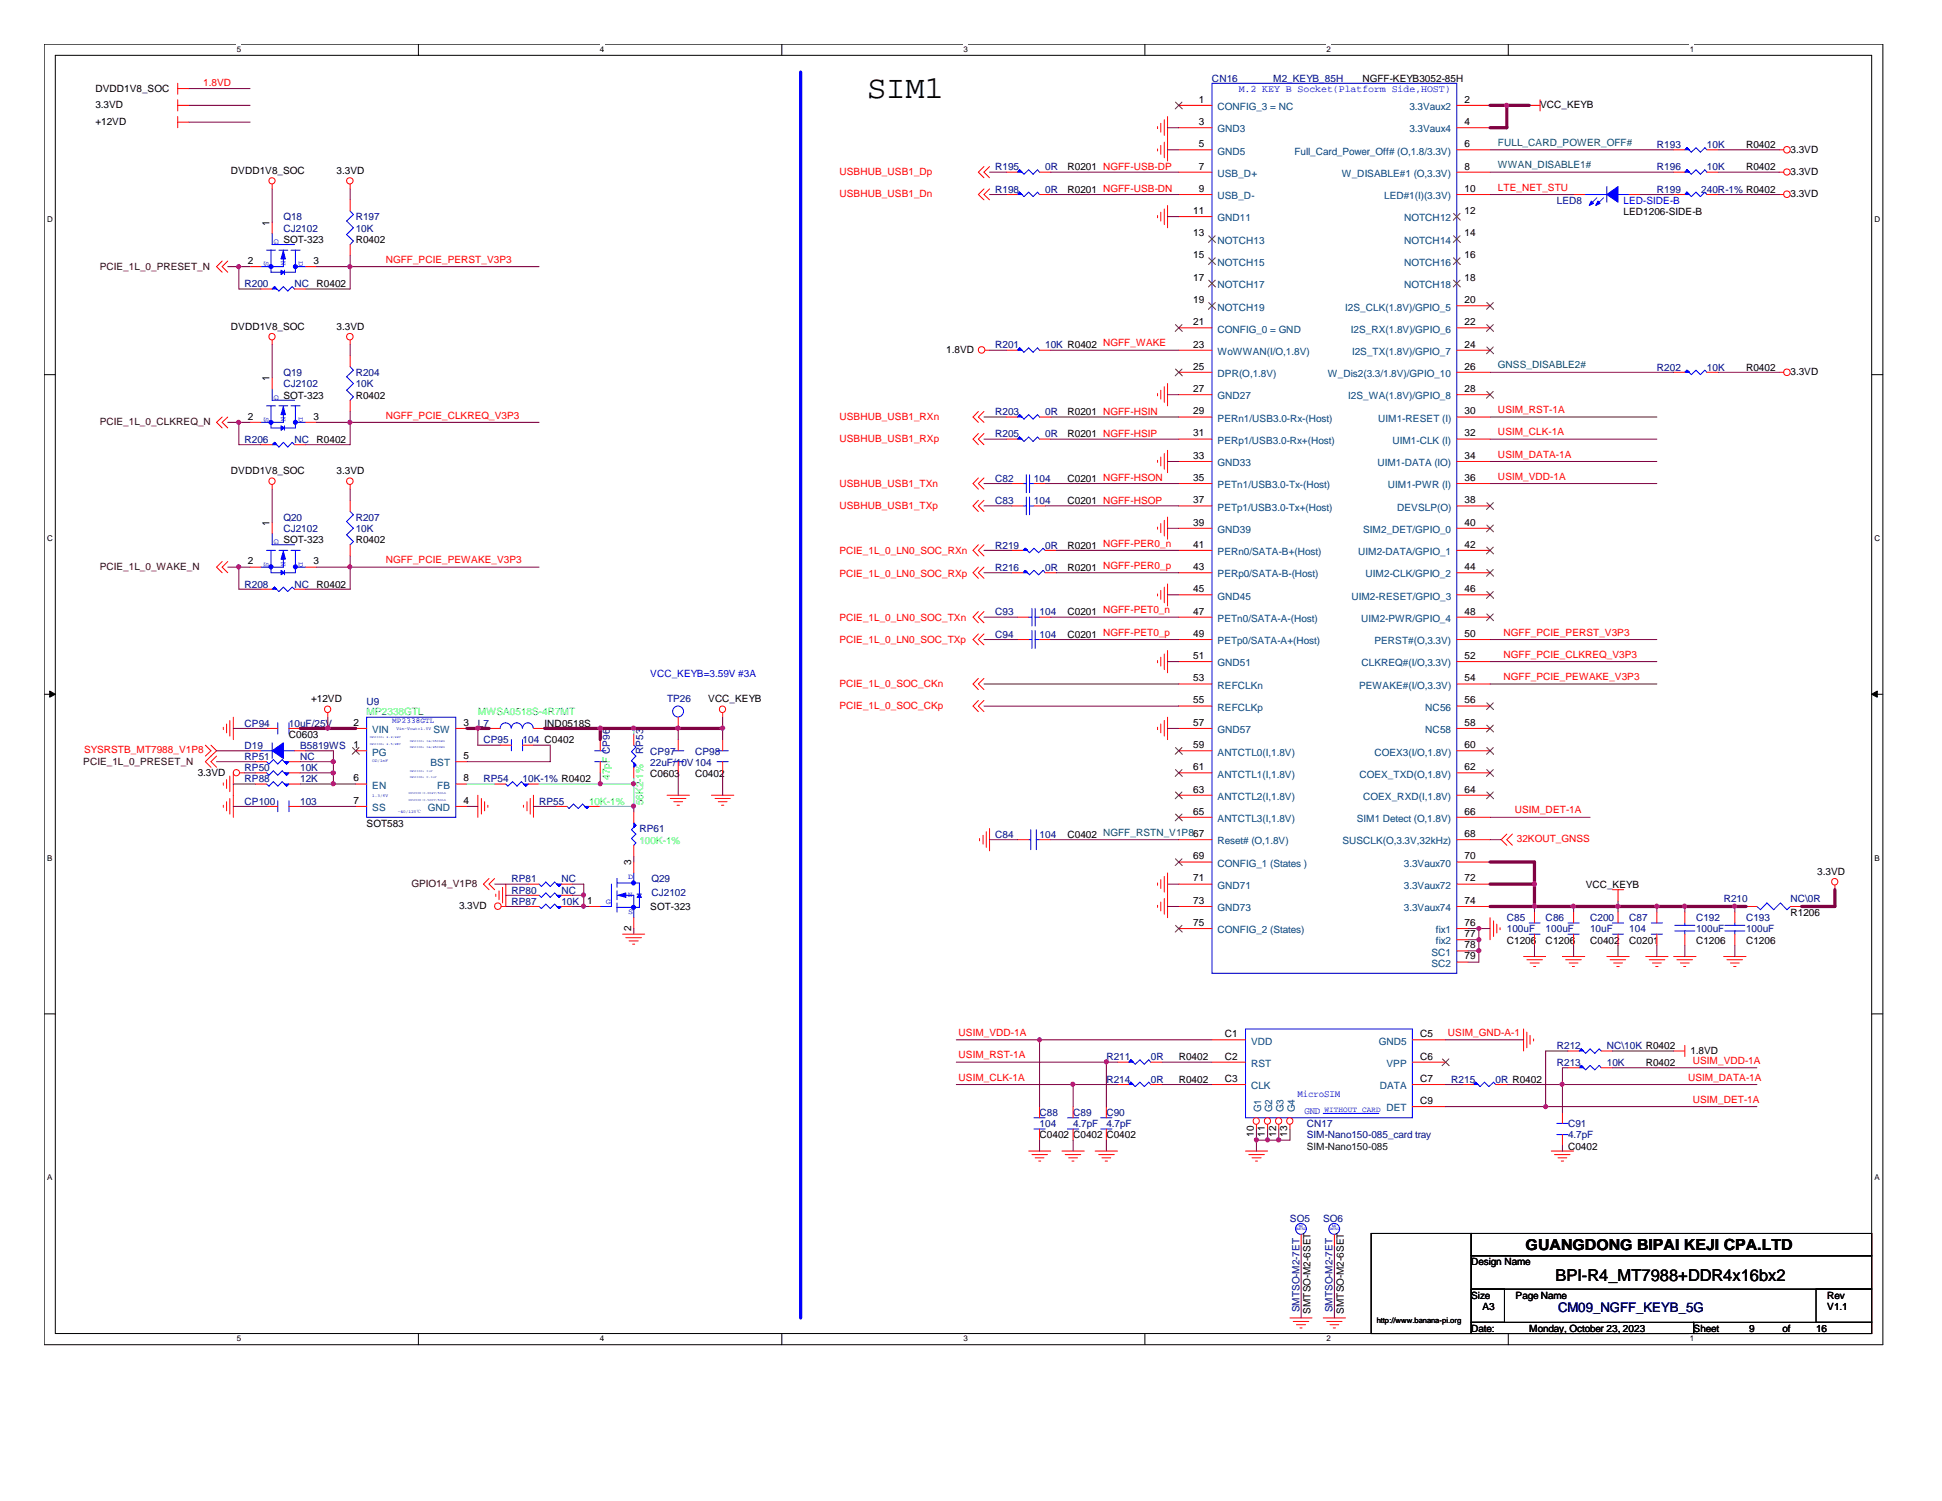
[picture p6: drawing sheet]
<svg xmlns="http://www.w3.org/2000/svg" width="279mm" height="216mm" viewBox="0 0 279 216" stroke-linecap="round" stroke-linejoin="round" font-family="sans-serif">
<defs><g id="words">
<text font-size="4.6" x="124.8" y="14.1">SIM1</text>
<text font-size="2.4" x="223.8" y="184.3">BPI-R4_MT7988+DDR4x16bx2</text>
<text font-size="2.2" x="219.5" y="179.8">GUANGDONG BIPAI KEJI CPA.LTD</text>
<text font-size="1.9" fill="#000080" x="224.2" y="188.7">CM09_NGFF_KEYB_5G</text>
<g font-size="1.4" fill="#000080">
<text x="174.4" y="11.7">CN16</text>
<text x="183.2" y="11.7">M2_KEYB_85H</text>
<text x="238.4" y="21.3">R193</text>
<text x="245.6" y="21.3">10K</text>
<text x="143.2" y="27.7">R198</text>
<text x="143.2" y="24.5">R195</text>
<text x="150.4" y="27.7">0R</text>
<text x="150.4" y="24.5">0R</text>
<text x="224" y="29.3">LED8</text>
<text x="238.4" y="27.7">R199</text>
<text x="238.4" y="24.5">R196</text>
<text x="244.8" y="27.7">240R-1% R0402</text>
<text x="245.6" y="24.5">10K</text>
<text x="40.8" y="31.7">Q18</text>
<text x="40.8" y="33.3">CJ2102</text>
<text x="51.2" y="31.7">R197</text>
<text x="51.2" y="33.3">10K</text>
<text x="35.2" y="41.3">R200</text>
<text x="42.4" y="41.3">NC</text>
<text x="143.2" y="50.1">R201</text>
<text x="150.4" y="50.1">10K R0402 NGFF_WAKE</text>
<text x="238.4" y="53.3">R202</text>
<text x="245.6" y="53.3">10K</text>
<text x="40.8" y="54.1">Q19</text>
<text x="40.8" y="55.7">CJ2102</text>
<text x="51.2" y="54.1">R204</text>
<text x="51.2" y="55.7">10K</text>
<text x="143.2" y="59.7">R203</text>
<text x="150.4" y="59.7">0R</text>
<text x="35.2" y="63.7">R206</text>
<text x="42.4" y="63.7">NC</text>
<text x="143.2" y="62.9">R205</text>
<text x="150.4" y="62.9">0R</text>
<text x="143.2" y="69.3">C82</text>
<text x="148.8" y="69.3">104</text>
<text x="40.8" y="74.9">Q20</text>
<text x="40.8" y="76.5">CJ2102</text>
<text x="51.2" y="74.9">R207</text>
<text x="51.2" y="76.5">10K</text>
<text x="143.2" y="72.5">C83</text>
<text x="148.8" y="72.5">104</text>
<text x="143.2" y="82.1">R216</text>
<text x="143.2" y="78.9">R219</text>
<text x="150.4" y="82.1">0R</text>
<text x="150.4" y="78.9">0R</text>
<text x="35.2" y="84.5">R208</text>
<text x="42.4" y="84.5">NC</text>
<text x="143.2" y="88.5">C93</text>
<text x="149.6" y="88.5">104</text>
<text x="143.2" y="91.7">C94</text>
<text x="149.6" y="91.7">104</text>
<text x="52.7" y="101.3">U9</text>
<text x="96" y="101">TP26</text>
<text x="35.2" y="104.5">CP94</text>
<text x="35.2" y="107.7">D19</text>
<text x="41.6" y="104.5">10uF/25V</text>
<text x="43.2" y="107.7">B5819WS</text>
<text x="68.7" y="104.5">L7</text>
<text x="69.6" y="106.9">CP95</text>
<text x="75.2" y="106.9">104 C0402</text>
<text x="35.2" y="110.9">RP50</text>
<text x="35.2" y="109.3">RP51</text>
<text x="35.2" y="112.5">RP88</text>
<text x="43.2" y="110.9">10K</text>
<text x="43.2" y="109.3">NC</text>
<text x="43.2" y="112.5">12K</text>
<text x="69.6" y="112.5">RP54</text>
<text x="75.2" y="112.5">10K-1% R0402</text>
<text x="92.5" y="108.5" transform="rotate(-90 92.5 108.5)">RP53</text>
<text x="93.6" y="108.5">CP97</text>
<text x="93.6" y="110.1">22uF/10V104</text>
<text x="100" y="108.5">CP98</text>
<text x="35.2" y="115.7">CP100</text>
<text x="43.2" y="115.7">103</text>
<text x="77.6" y="115.7">RP55</text>
<text x="92" y="119.7">RP61</text>
<text x="143.2" y="120.5">C84</text>
<text x="149.6" y="120.5">104</text>
<text x="73.6" y="128.5">RP80</text>
<text x="73.6" y="130.1">RP87</text>
<text x="73.6" y="126.9">RP81</text>
<text x="80.8" y="128.5">NC</text>
<text x="80.8" y="130.1">10K</text>
<text x="80.8" y="126.9">NC</text>
<text x="93.7" y="126.9">Q29</text>
<text x="93.7" y="128.9">CJ2102</text>
<text x="248" y="129.8">R210</text>
<text x="257.6" y="129.8">NC\0R</text>
<text x="216.8" y="132.5">C85</text>
<text x="216.8" y="134.1">100uF</text>
<text x="222.4" y="132.5">C86</text>
<text x="222.4" y="134.1">100uF</text>
<text x="228.8" y="132.5">C200</text>
<text x="228.8" y="134.1">10uF</text>
<text x="234.4" y="132.5">C87</text>
<text x="234.4" y="134.1">104</text>
<text x="244" y="132.5">C192</text>
<text x="244" y="134.1">100uF</text>
<text x="251.2" y="132.5">C193</text>
<text x="251.2" y="134.1">100uF</text>
<text x="159.2" y="152.5">R211</text>
<text x="159.2" y="155.7">R214</text>
<text x="165.6" y="152.5">0R</text>
<text x="165.6" y="155.7">0R</text>
<text x="208.8" y="155.7">R215</text>
<text x="215.2" y="155.7">0R R0402</text>
<text x="224" y="150.9">R212</text>
<text x="224" y="153.3">R213</text>
<text x="231.2" y="150.9">NC\10K R0402</text>
<text x="231.2" y="153.3">10K</text>
<text x="149.6" y="160.5">C88</text>
<text x="154.4" y="160.5">C89</text>
<text x="159.2" y="160.5">C90</text>
<text x="149.6" y="162.1">104</text>
<text x="154.4" y="162.1">4.7pF</text>
<text x="159.2" y="162.1">4.7pF</text>
<text x="188" y="162.1">CN17</text>
<text x="188" y="163.7">SIM-Nano150-085_card tray</text>
<text x="225.6" y="162.1">C91</text>
<text x="225.6" y="163.7">4.7pF</text>
<text x="185.6" y="175.7">SO5</text>
<text x="190.4" y="175.7">SO6</text>
<text x="186.9" y="188.8" transform="rotate(-90 186.9 188.8)">SMTSO-M2-7ET</text>
<text x="191.7" y="188.8" transform="rotate(-90 191.7 188.8)">SMTSO-M2-7ET</text>
</g>
<g font-size="1.4">
<text x="196" y="11.7">NGFF-KEYB3052-85H</text>
<text x="13.7" y="13.2">DVDD1V8_SOC</text>
<text x="13.7" y="15.5">3.3VD</text>
<text x="13.7" y="17.9">+12VD</text>
<text x="172.5" y="14.8">1</text>
<text x="172.5" y="18">3</text>
<text x="210.7" y="14.8">2</text>
<text x="210.7" y="18">4</text>
<text x="221.6" y="15.5">VCC_KEYB</text>
<text x="172.5" y="21.2">5</text>
<text x="210.7" y="21.2">6</text>
<text x="251.2" y="21.3">R0402</text>
<text x="257.6" y="22">3.3VD</text>
<text x="33.2" y="25">DVDD1V8_SOC</text>
<text x="48.4" y="25">3.3VD</text>
<text x="153.6" y="27.7">R0201 NGFF-USB-DN</text>
<text x="153.6" y="24.5">R0201 NGFF-USB-DP</text>
<text x="172.5" y="24.4">7</text>
<text x="172.5" y="27.6">9</text>
<text x="210.7" y="24.4">8</text>
<text x="210.7" y="27.6">10</text>
<text x="251.2" y="24.5">R0402</text>
<text x="257.6" y="25.1">3.3VD</text>
<text x="257.6" y="28.4">3.3VD</text>
<text x="38.8" y="32.5" transform="rotate(-90 38.8 32.5)">1</text>
<text x="40.8" y="34.9">SOT-323</text>
<text x="51.2" y="34.9">R0402</text>
<text x="171.7" y="30.8">11</text>
<text x="171.7" y="34">13</text>
<text x="210.7" y="30.8">12</text>
<text x="210.7" y="34">14</text>
<text x="233.6" y="30.9">LED1206-SIDE-B</text>
<text x="35.6" y="38">2</text>
<text x="45.1" y="38">3</text>
<text x="45.6" y="41.3">R0402</text>
<text x="171.7" y="37.2">15</text>
<text x="171.7" y="40.4">17</text>
<text x="210.7" y="37.2">16</text>
<text x="210.7" y="40.4">18</text>
<text x="33.2" y="47.4">DVDD1V8_SOC</text>
<text x="48.4" y="47.4">3.3VD</text>
<text x="171.7" y="43.6">19</text>
<text x="171.7" y="46.8">21</text>
<text x="210.7" y="43.6">20</text>
<text x="210.7" y="46.8">22</text>
<text x="136.1" y="50.8">1.8VD</text>
<text x="171.7" y="50">23</text>
<text x="171.7" y="53.2">25</text>
<text x="210.7" y="53.2">26</text>
<text x="210.7" y="50">24</text>
<text x="251.2" y="53.3">R0402</text>
<text x="257.6" y="54">3.3VD</text>
<text x="38.8" y="54.9" transform="rotate(-90 38.8 54.9)">1</text>
<text x="40.8" y="57.3">SOT-323</text>
<text x="51.2" y="57.3">R0402</text>
<text x="153.6" y="59.7">R0201 NGFF-HSIN</text>
<text x="171.7" y="56.4">27</text>
<text x="171.7" y="59.6">29</text>
<text x="210.7" y="59.6">30</text>
<text x="210.7" y="56.4">28</text>
<text x="35.6" y="60.4">2</text>
<text x="45.1" y="60.4">3</text>
<text x="45.6" y="63.7">R0402</text>
<text x="153.6" y="62.9">R0201 NGFF-HSIP</text>
<text x="171.7" y="62.8">31</text>
<text x="171.7" y="66">33</text>
<text x="210.7" y="66">34</text>
<text x="210.7" y="62.8">32</text>
<text x="33.2" y="68.2">DVDD1V8_SOC</text>
<text x="48.4" y="68.2">3.3VD</text>
<text x="153.6" y="69.3">C0201 NGFF-HSON</text>
<text x="171.7" y="69.2">35</text>
<text x="210.7" y="69.2">36</text>
<text x="38.8" y="75.6" transform="rotate(-90 38.8 75.6)">1</text>
<text x="153.6" y="72.5">C0201 NGFF-HSOP</text>
<text x="171.7" y="72.4">37</text>
<text x="171.7" y="75.6">39</text>
<text x="210.7" y="72.4">38</text>
<text x="210.7" y="75.6">40</text>
<text x="35.6" y="81.2">2</text>
<text x="40.8" y="78.1">SOT-323</text>
<text x="45.1" y="81.2">3</text>
<text x="51.2" y="78.1">R0402</text>
<text x="153.6" y="82.1">R0201 NGFF-PER0_p</text>
<text x="153.6" y="78.9">R0201 NGFF-PER0_n</text>
<text x="171.7" y="78.8">41</text>
<text x="171.7" y="82">43</text>
<text x="210.7" y="78.8">42</text>
<text x="210.7" y="82">44</text>
<text x="45.6" y="84.5">R0402</text>
<text x="153.6" y="88.5">C0201 NGFF-PET0_n</text>
<text x="171.7" y="85.2">45</text>
<text x="171.7" y="88.4">47</text>
<text x="210.7" y="85.2">46</text>
<text x="210.7" y="88.4">48</text>
<text x="153.6" y="91.7">C0201 NGFF-PET0_p</text>
<text x="171.7" y="91.6">49</text>
<text x="171.7" y="94.8">51</text>
<text x="210.7" y="91.6">50</text>
<text x="210.7" y="94.8">52</text>
<text x="44.7" y="101">+12VD</text>
<text x="101.9" y="101">VCC_KEYB</text>
<text x="171.7" y="98">53</text>
<text x="171.7" y="101.2">55</text>
<text x="210.7" y="98">54</text>
<text x="210.7" y="101.2">56</text>
<text x="41.6" y="106.1">C0603</text>
<text x="50.8" y="107.6">1</text>
<text x="50.8" y="104.4">2</text>
<text x="66.7" y="104.4">3</text>
<text x="78.4" y="104.5">IND0518S</text>
<text x="171.7" y="104.4">57</text>
<text x="171.7" y="107.6">59</text>
<text x="210.7" y="107.6">60</text>
<text x="210.7" y="104.4">58</text>
<text x="28.4" y="111.5">3.3VD</text>
<text x="50.8" y="112.4">6</text>
<text x="66.7" y="109.2">5</text>
<text x="66.7" y="112.4">8</text>
<text x="93.6" y="111.7">C0603</text>
<text x="100" y="111.7">C0402</text>
<text x="171.7" y="110.8">61</text>
<text x="210.7" y="110.8">62</text>
<text x="50.8" y="115.6">7</text>
<text x="52.7" y="118.9">SOT583</text>
<text x="66.7" y="115.6">4</text>
<text x="171.7" y="114">63</text>
<text x="171.7" y="117.2">65</text>
<text x="210.7" y="114">64</text>
<text x="210.7" y="117.2">66</text>
<text x="90.8" y="124.5" transform="rotate(-90 90.8 124.5)">3</text>
<text x="153.6" y="120.5">C0402 NGFF_RSTN_V1P867</text>
<text x="171.7" y="123.6">69</text>
<text x="210.7" y="120.4">68</text>
<text x="210.7" y="123.6">70</text>
<text x="261.5" y="125.8">3.3VD</text>
<text x="66" y="130.8">3.3VD</text>
<text x="84.5" y="130">1</text>
<text x="93.6" y="130.9">SOT-323</text>
<text x="171.7" y="126.8">71</text>
<text x="171.7" y="130">73</text>
<text x="210.7" y="126.8">72</text>
<text x="210.7" y="130">74</text>
<text x="228.1" y="127.7">VCC_KEYB</text>
<text x="257.6" y="131.7">R1206</text>
<text x="90.8" y="133.9" transform="rotate(-90 90.8 133.9)">2</text>
<text x="171.7" y="133.2">75</text>
<text x="210.7" y="133.2">76</text>
<text x="210.7" y="134.8">77</text>
<text x="210.7" y="136.4">78</text>
<text x="216.8" y="135.7">C1206</text>
<text x="222.4" y="135.7">C1206</text>
<text x="228.8" y="135.7">C0402</text>
<text x="234.4" y="135.7">C0201</text>
<text x="244" y="135.7">C1206</text>
<text x="251.2" y="135.7">C1206</text>
<text x="210.7" y="138">79</text>
<text x="176.2" y="149.2">C1</text>
<text x="204.3" y="149.2">C5</text>
<text x="169.6" y="152.5">R0402</text>
<text x="169.6" y="155.7">R0402</text>
<text x="176.2" y="152.4">C2</text>
<text x="176.2" y="155.6">C3</text>
<text x="204.3" y="152.4">C6</text>
<text x="204.3" y="155.6">C7</text>
<text x="236.8" y="153.3">R0402</text>
<text x="243.2" y="151.6">1.8VD</text>
<text x="204.3" y="158.8">C9</text>
<text x="149.6" y="163.7">C0402 C0402 C0402</text>
<text x="180.4" y="163.5" transform="rotate(-90 180.4 163.5)">10</text>
<text x="182" y="163.5" transform="rotate(-90 182 163.5)">11</text>
<text x="183.6" y="163.5" transform="rotate(-90 183.6 163.5)">12</text>
<text x="185.2" y="163.5" transform="rotate(-90 185.2 163.5)">13</text>
<text x="225.6" y="165.4">C0402</text>
<text x="211.7" y="182">Design Name</text>
<text x="188.6" y="188.9" transform="rotate(-90 188.6 188.9)">SMTSO-M2-6SET</text>
<text x="193.3" y="188.9" transform="rotate(-90 193.3 188.9)">SMTSO-M2-6SET</text>
<text x="211.7" y="186.8">Size</text>
<text x="211.7" y="191.6">Date:</text>
<text x="213.3" y="188.4">A3</text>
<text x="218.1" y="186.8">Page Name</text>
<text x="220" y="191.6">Monday, October 23, 2023</text>
<text x="243.7" y="191.6">Sheet</text>
<text x="251.7" y="191.6">9</text>
<text x="256.5" y="191.6">of</text>
<text x="261.3" y="191.6">16</text>
<text x="262.9" y="186.8">Rev</text>
<text x="262.9" y="188.4">V1.1</text>
</g>
<g font-size="1.4" fill="#f00">
<text x="29.3" y="12.4">1.8VD</text>
<text x="120.8" y="28.4">USBHUB_USB1_Dn</text>
<text x="120.8" y="25.1">USBHUB_USB1_Dp</text>
<text x="215.5" y="27.4">LTE_NET_STU</text>
<text x="55.5" y="37.8">NGFF_PCIE_PERST_V3P3</text>
<text x="215.5" y="59.4">USIM_RST-1A</text>
<text x="55.5" y="60.2">NGFF_PCIE_CLKREQ_V3P3</text>
<text x="120.8" y="63.5">USBHUB_USB1_RXp</text>
<text x="120.8" y="60.4">USBHUB_USB1_RXn</text>
<text x="215.5" y="62.6">USIM_CLK-1A</text>
<text x="215.5" y="65.8">USIM_DATA-1A</text>
<text x="120.8" y="70">USBHUB_USB1_TXn</text>
<text x="215.5" y="69">USIM_VDD-1A</text>
<text x="120.8" y="73.2">USBHUB_USB1_TXp</text>
<text x="55.5" y="81">NGFF_PCIE_PEWAKE_V3P3</text>
<text x="120.8" y="79.7">PCIE_1L_0_LN0_SOC_RXn</text>
<text x="120.8" y="82.9">PCIE_1L_0_LN0_SOC_RXp</text>
<text x="120.8" y="89.3">PCIE_1L_0_LN0_SOC_TXn</text>
<text x="120.8" y="92.5">PCIE_1L_0_LN0_SOC_TXp</text>
<text x="216.3" y="91.4">NGFF_PCIE_PERST_V3P3</text>
<text x="216.3" y="94.6">NGFF_PCIE_CLKREQ_V3P3</text>
<text x="120.8" y="98.8">PCIE_1L_0_SOC_CKn</text>
<text x="120.8" y="102">PCIE_1L_0_SOC_CKp</text>
<text x="216.3" y="97.8">NGFF_PCIE_PEWAKE_V3P3</text>
<text x="12.1" y="108.4">SYSRSTB_MT7988_V1P8</text>
<text x="217.9" y="117">USIM_DET-1A</text>
<text x="218.2" y="121.2">32KOUT_GNSS</text>
<text x="137.9" y="149">USIM_VDD-1A</text>
<text x="208.3" y="149">USIM_GND-A-1</text>
<text x="137.9" y="152.2">USIM_RST-1A</text>
<text x="137.9" y="155.4">USIM_CLK-1A</text>
<text x="242.9" y="155.4">USIM_DATA-1A</text>
<text x="243.5" y="153">USIM_VDD-1A</text>
<text x="243.5" y="158.6">USIM_DET-1A</text>
</g>
<g font-size="1.4" fill="#004080">
<text x="175.2" y="15.8">CONFIG_3 = NC</text>
<text x="202.8" y="15.8">3.3Vaux2</text>
<text x="175.2" y="19">GND3</text>
<text x="175.2" y="22.2">GND5</text>
<text x="186.2" y="22.2">Full_Card_Power_Off# (O,1.8/3.3V)</text>
<text x="202.8" y="19">3.3Vaux4</text>
<text x="175.2" y="25.4">USB_D+</text>
<text x="175.2" y="28.7">USB_D-</text>
<text x="193" y="25.4">W_DISABLE#1 (O,3.3V)</text>
<text x="199.1" y="28.7">LED#1(I)(3.3V)</text>
<text x="175.2" y="31.8">GND11</text>
<text x="175.2" y="35.1">NOTCH13</text>
<text x="202" y="31.8">NOTCH12</text>
<text x="202" y="35.1">NOTCH14</text>
<text x="175.2" y="38.2">NOTCH15</text>
<text x="175.2" y="41.4">NOTCH17</text>
<text x="202" y="38.2">NOTCH16</text>
<text x="202" y="41.4">NOTCH18</text>
<text x="175.2" y="44.7">NOTCH19</text>
<text x="175.2" y="47.8">CONFIG_0 = GND</text>
<text x="193.5" y="44.7">I2S_CLK(1.8V)/GPIO_5</text>
<text x="194.4" y="47.8">I2S_RX(1.8V)/GPIO_6</text>
<text x="175.2" y="51.1">WoWWAN(I/O,1.8V)</text>
<text x="194.5" y="51.1">I2S_TX(1.8V)/GPIO_7</text>
<text x="175.2" y="54.2">DPR(O,1.8V)</text>
<text x="175.2" y="57.4">GND27</text>
<text x="191.1" y="54.2">W_Dis2(3.3/1.8V)/GPIO_10</text>
<text x="194" y="57.4">I2S_WA(1.8V)/GPIO_8</text>
<text x="175.2" y="60.7">PERn1/USB3.0-Rx-(Host)</text>
<text x="175.2" y="63.8">PERp1/USB3.0-Rx+(Host)</text>
<text x="198.3" y="60.7">UIM1-RESET (I)</text>
<text x="200.3" y="63.8">UIM1-CLK (I)</text>
<text x="175.2" y="67.1">GND33</text>
<text x="175.2" y="70.2">PETn1/USB3.0-Tx-(Host)</text>
<text x="198.2" y="67.1">UIM1-DATA (IO)</text>
<text x="199.7" y="70.2">UIM1-PWR (I)</text>
<text x="175.2" y="73.4">PETp1/USB3.0-Tx+(Host)</text>
<text x="175.2" y="76.7">GND39</text>
<text x="196.1" y="76.7">SIM2_DET/GPIO_0</text>
<text x="201" y="73.4">DEVSLP(O)</text>
<text x="175.2" y="79.8">PERn0/SATA-B+(Host)</text>
<text x="175.2" y="83.1">PERp0/SATA-B-(Host)</text>
<text x="195.4" y="79.8">UIM2-DATA/GPIO_1</text>
<text x="196.5" y="83.1">UIM2-CLK/GPIO_2</text>
<text x="175.2" y="86.2">GND45</text>
<text x="175.2" y="89.5">PETn0/SATA-A-(Host)</text>
<text x="194.4" y="86.2">UIM2-RESET/GPIO_3</text>
<text x="195.8" y="89.5">UIM2-PWR/GPIO_4</text>
<text x="175.2" y="92.7">PETp0/SATA-A+(Host)</text>
<text x="175.2" y="95.8">GND51</text>
<text x="195.9" y="95.8">CLKREQ#(I/O,3.3V)</text>
<text x="197.7" y="92.7">PERST#(O,3.3V)</text>
<text x="175.2" y="99.1">REFCLKn</text>
<text x="195.5" y="99.1">PEWAKE#(I/O,3.3V)</text>
<text x="53.6" y="105.5">VIN</text>
<text x="62.4" y="105.5">SW</text>
<text x="175.2" y="102.2">REFCLKp</text>
<text x="175.2" y="105.5">GND57</text>
<text x="205.1" y="102.2">NC56</text>
<text x="205.1" y="105.5">NC58</text>
<text x="53.6" y="108.7">PG</text>
<text x="53.6" y="113.5">EN</text>
<text x="61.9" y="110.2">BST</text>
<text x="62.9" y="113.5">FB</text>
<text x="175.2" y="108.7">ANTCTL0(I,1.8V)</text>
<text x="175.2" y="111.8">ANTCTL1(I,1.8V)</text>
<text x="195.6" y="111.8">COEX_TXD(O,1.8V)</text>
<text x="197.7" y="108.7">COEX3(I/O,1.8V)</text>
<text x="53.6" y="116.7">SS</text>
<text x="61.6" y="116.7">GND</text>
<text x="175.2" y="115.1">ANTCTL2(I,1.8V)</text>
<text x="175.2" y="118.2">ANTCTL3(I,1.8V)</text>
<text x="195.2" y="118.2">SIM1 Detect (O,1.8V)</text>
<text x="196.1" y="115.1">COEX_RXD(I,1.8V)</text>
<text x="175.2" y="121.5">Reset# (O,1.8V)</text>
<text x="175.2" y="124.7">CONFIG_1 (States )</text>
<text x="193.1" y="121.5">SUSCLK(O,3.3V,32kHz)</text>
<text x="202" y="124.7">3.3Vaux70</text>
<text x="175.2" y="127.8">GND71</text>
<text x="175.2" y="131.1">GND73</text>
<text x="202" y="127.8">3.3Vaux72</text>
<text x="202" y="131.1">3.3Vaux74</text>
<text x="175.2" y="134.2">CONFIG_2 (States)</text>
<text x="206" y="137.5">SC1</text>
<text x="206.6" y="134.2">fix1</text>
<text x="206.6" y="135.8">fix2</text>
<text x="206" y="139.1">SC2</text>
<text x="180" y="150.2">VDD</text>
<text x="180" y="153.5">RST</text>
<text x="198.4" y="150.2">GND5</text>
<text x="199.5" y="153.5">VPP</text>
<text x="180" y="156.7">CLK</text>
<text x="181.4" y="160" transform="rotate(-90 181.4 160)">G1</text>
<text x="183" y="160" transform="rotate(-90 183 160)">G2</text>
<text x="184.7" y="160" transform="rotate(-90 184.7 160)">G3</text>
<text x="186.3" y="160" transform="rotate(-90 186.3 160)">G4</text>
<text x="198.5" y="156.7">DATA</text>
<text x="199.5" y="159.9">DET</text>
</g>
<g font-size="1.4" fill="#00f">
<text x="178.2" y="13.3">M.2 KEY B Socket(Platform Side,HOST)</text>
<text x="233.6" y="29.3">LED-SIDE-B</text>
<text x="93.6" y="97.3">VCC_KEYB=3.59V #3A</text>
<text x="186.7" y="157.8">MicroSIM</text>
<text x="187.7" y="160.2">GND</text>
</g>
<g font-size="1.4" fill="#008040">
<text x="215.5" y="21">FULL_CARD_POWER_OFF#</text>
<text x="215.5" y="24.2">WWAN_DISABLE1#</text>
<text x="215.5" y="53">GNSS_DISABLE2#</text>
</g>
<g font-size="1.4" fill="#400000">
<text x="14.4" y="38.8">PCIE_1L_0_PRESET_N</text>
<text x="14.4" y="61.2">PCIE_1L_0_CLKREQ_N</text>
<text x="14.4" y="82">PCIE_1L_0_WAKE_N</text>
<text x="12" y="110">PCIE_1L_0_PRESET_N</text>
<text x="59.2" y="127.6">GPIO14_V1P8</text>
</g>
<g font-size="1.4" fill="#0f0">
<text x="52.7" y="102.9">MP2338GTL</text>
<text x="68.7" y="102.9">MWSA0518S-4R7MT</text>
<text x="87.7" y="112.1" transform="rotate(-90 87.7 112.1)">47pF CP96</text>
<text x="84.8" y="115.7">10K-1%</text>
<text x="92.5" y="115.8" transform="rotate(-90 92.5 115.8)">56K2-1%</text>
<text x="92" y="121.3">100K-1%</text>
</g>
<text font-size="1.4" fill="#004000" x="188" y="165.4">SIM-Nano150-085</text>
<g font-size="1.1">
<text x="34.1" y="7.5">5</text>
<text x="86.3" y="7.5">4</text>
<text x="138.6" y="7.5">3</text>
<text x="190.8" y="7.5">2</text>
<text x="243.1" y="7.5">1</text>
<text x="6.8" y="31.9">D</text>
<text x="269.7" y="31.9">D</text>
<text x="6.8" y="77.8">C</text>
<text x="269.7" y="77.8">C</text>
<text x="6.8" y="123.8">B</text>
<text x="269.7" y="123.8">B</text>
<text x="6.8" y="169.8">A</text>
<text x="269.7" y="169.8">A</text>
<text x="198.1" y="190.3">http://www.banana-pi.org</text>
<text x="34.1" y="193">5</text>
<text x="86.3" y="193">4</text>
<text x="138.6" y="193">3</text>
<text x="190.8" y="193">2</text>
<text x="243.1" y="193">1</text>
</g>
<g font-size="1.1" fill="#00f">
<text x="39.5" y="34.4" transform="rotate(90 39.5 34.4)">G</text>
<text x="38" y="37.5" transform="rotate(90 38 37.5)">S</text>
<text x="40.4" y="37.5" transform="rotate(90 40.4 37.5)">N</text>
<text x="43" y="37.5" transform="rotate(90 43 37.5)">D</text>
<text x="38" y="60" transform="rotate(90 38 60)">S</text>
<text x="39.5" y="56.8" transform="rotate(90 39.5 56.8)">G</text>
<text x="40.4" y="60" transform="rotate(90 40.4 60)">N</text>
<text x="43" y="60" transform="rotate(90 43 60)">D</text>
<text x="39.5" y="77.6" transform="rotate(90 39.5 77.6)">G</text>
<text x="38" y="80.8" transform="rotate(90 38 80.8)">S</text>
<text x="40.4" y="80.8" transform="rotate(90 40.4 80.8)">N</text>
<text x="43" y="80.8" transform="rotate(90 43 80.8)">D</text>
<text x="56.4" y="103.9">MP2338GTL</text>
<text x="87.2" y="130">G</text>
<text x="90.4" y="131.4">S</text>
<text x="90.4" y="126.5">D</text>
<text x="90.4" y="129.1">N</text>
<text x="190.5" y="159.9">WITHOUT CARD</text>
</g>
<g font-size=".6" fill="#00f">
<text x="57.1" y="105">Vin-Vout&gt;1.5V</text>
<text x="53.6" y="109.6">OD/1nF</text>
<text x="53.6" y="114.6">1.3/6V</text>
<text x="57.2" y="117">-40/125℃</text>
</g>
<g font-size=".5" fill="#00f">
<text x="53.3" y="106.2">MP2330：4.2/24V</text>
<text x="53.3" y="107.1">MP2338：4.5/28V</text>
<text x="59" y="107.6">MP2338：3A/450KHz</text>
<text x="59" y="106.7">MP2330：3A/650kHz</text>
<text x="59" y="111">MP2330：1uF</text>
<text x="59" y="111.9">MP2338：0.1uF</text>
<text x="58.8" y="114.2">MP2330:0.802V/50nA</text>
<text x="58.8" y="115.1">MP2338:0.500V/50nA</text>
<text x="186.4" y="176.9">SMTSO</text>
<text x="186.9" y="176.4">M2</text>
<text x="191.2" y="176.9">SMTSO</text>
<text x="191.6" y="176.4">M2</text>
</g>
</g></defs>
<path d="M6.3 6.3h264.6v187.1h-264.6zM8 8h261.3v183.8h-261.3z" fill="none" stroke="#000" stroke-width=".14"/>
<g fill="#fff">
<path d="M34.1 6.4h.6v1.3h-.6z"/>
<path d="M34.1 191.9h.6v1.3h-.6z"/>
</g>
<path d="M60.2 6.3v1.7M60.2 191.8v1.6" fill="none" stroke="#000" stroke-width=".14"/>
<g fill="#fff">
<path d="M86.3 6.4h.6v1.3h-.6z"/>
<path d="M86.3 191.9h.6v1.3h-.6z"/>
</g>
<path d="M112.5 6.3v1.7M112.5 191.8v1.6" fill="none" stroke="#000" stroke-width=".14"/>
<g fill="#fff">
<path d="M138.6 6.4h.6v1.3h-.6z"/>
<path d="M138.6 191.9h.6v1.3h-.6z"/>
</g>
<path d="M164.7 6.3v1.7M164.7 191.8v1.6" fill="none" stroke="#000" stroke-width=".14"/>
<g fill="#fff">
<path d="M190.8 6.4h.6v1.3h-.6z"/>
<path d="M190.8 191.9h.6v1.3h-.6z"/>
</g>
<path d="M217 6.3v1.7M217 191.8v1.6" fill="none" stroke="#000" stroke-width=".14"/>
<g fill="#fff">
<path d="M243.1 6.4h.6v1.3h-.6z"/>
<path d="M243.1 191.9h.6v1.3h-.6z"/>
<path d="M6.8 30.8h.7v1.3h-.7z"/>
<path d="M269.7 30.8h.8v1.3h-.8z"/>
<path d="M6.8 76.7h.7v1.4h-.7z"/>
<path d="M269.7 76.7h.8v1.4h-.8z"/>
</g>
<path d="M6.3 53.9h1.7M269.3 53.9h1.6" fill="none" stroke="#000" stroke-width=".14"/>
<g fill="#fff">
<path d="M6.8 122.7h.7v1.3h-.7z"/>
<path d="M269.7 122.7h.7v1.3h-.7z"/>
</g>
<path d="M6.3 99.9h1.7M269.3 99.9h1.6" fill="none" stroke="#000" stroke-width=".14"/>
<g fill="#000" stroke="#000" stroke-width=".14">
<path d="M7.2 99.4l.8 .5-.8 .4z" fill-rule="evenodd"/>
<path d="M269.3 99.9l.8-.5v.9z" fill-rule="evenodd"/>
</g>
<g fill="#fff">
<path d="M6.8 168.7h.7v1.3h-.7z"/>
<path d="M269.7 168.7h.7v1.3h-.7z"/>
</g>
<path d="M6.3 145.8h1.7M269.3 145.8h1.6M197.3 177.4h14.4v14.4h-14.4zM211.7 177.4h57.6v3.2h-57.6zM211.7 180.6h57.6v4.8h-57.6zM211.7 185.4h4.8v4.8h-4.8zM211.7 190.2h32v1.6h-32zM243.7 190.2h25.6v1.6h-25.6zM261.3 185.4h8v4.8h-8z" fill="none" stroke="#000" stroke-width=".14"/>
<path d="M115.2 10.4v179.2" fill="none" stroke="#00f" stroke-width=".47"/>
<g fill="none" stroke="#f00" stroke-width=".14">
<path d="M25.6 15.2h1.6M25.6 12.7h1.6M25.6 12v1.5M25.6 14.4v1.6M25.6 16.8v1.6M25.6 17.6h1.6M166.5 18.2v.3M167 17.7v1.3M167.5 17.2v2.3M168 16.8v6.4M220 15.2h1.6M221.6 14.4v1.6"/>
<path d="M32 37.5l-.8 .9 .8 .8M32.8 37.5l-.8 .9 .8 .8M39.2 26.5v.7M50.4 26.5v.7M141.6 27.2l-.8 .8 .8 .7M141.6 24l-.8 .8 .8 .8M142.4 27.2l-.8 .8 .8 .7M142.4 24l-.8 .8 .8 .8M166.5 21.4v.3M166.5 31v.3M167 20.9v1.3M167 30.5v1.3"/>
<path d="M167.5 20.4v2.3M167.5 30.1v2.2M168 29.5v3.3M226.4 28h1.6M234.4 28h1.6M256 21.5h.6M256 24.8h.6M256 28h.6M32 60l-.8 .7 .8 .9M32.8 60l-.8 .7 .8 .9M39.2 48.9v.7M50.4 48.9v.7"/>
<path d="M140.8 59.2l-.8 .8 .8 .7M141.6 59.2l-.8 .8 .8 .7M141.7 50.4h.7M144.8 60h1.6M149.6 60h1.6M166.5 56.6v.3M167 56.1v1.3M167.5 55.6v2.3M168 55.2v3.2M240.8 53.6h1.6M245.6 53.6h1.6M256 53.6h.6"/>
<path d="M39.2 69.7v.7M50.4 69.7v.7M140.8 78.4l-.8 .8 .8 .8M140.8 72l-.8 .8 .8 .8M140.8 68.7l-.8 .9 .8 .8M140.8 62.4l-.8 .8 .8 .8M141.6 78.4l-.8 .8 .8 .8M141.6 72l-.8 .8 .8 .8M141.6 68.7l-.8 .9 .8 .8M141.6 62.4l-.8 .8 .8 .8M145.6 69.6h1.6M148.8 69.6h1.6"/>
<path d="M166.5 66.2v.3M166.5 75.8v.3M167 65.7v1.3M167 75.3v1.3M167.5 65.2v2.3M167.5 74.8v2.3M168 64.8v3.2M168 74.4v3.2M32 80.8l-.8 .8 .8 .8M32.8 80.8l-.8 .8 .8 .8M140.8 97.6l-.8 .8 .8 .8M140.8 81.6l-.8 .8 .8 .8"/>
<path d="M140.8 88l-.8 .8 .8 .8M140.8 91.2l-.8 .8 .8 .8M141.6 97.6l-.8 .8 .8 .8M141.6 81.6l-.8 .8 .8 .8M141.6 88l-.8 .8 .8 .8M141.6 91.2l-.8 .8 .8 .8M145.6 82.4h1.6M150.4 82.4h1.6M166.5 85.4v.3M166.5 95v.3M167 84.9v1.3M167 94.5v1.3"/>
<path d="M167.5 84.5v2.2M167.5 94.1v2.2M168 84v3.2M168 93.6v3.2M29.5 107.2l.9 .8-.9 .8M30.4 107.2l.8 .8-1.7 1.6 .9 .8M31.2 108.8l-.8 .8 .8 .8M32.1 104.6v.3M32.1 112.6v.3M32.1 115.8v.3M32.6 104.1v1.3M32.6 112.1v1.3"/>
<path d="M32.6 115.3v1.3M33.1 103.6v2.3M33.1 111.6v2.3M33.1 114.9v2.2M33.6 103.2v3.2M33.6 111.2v6.4M34.5 111.2h.7M47.2 102.5v.7M51.2 112.8h1.5M51.2 108h1.5M51.2 104.8h1.5M51.2 116h1.5"/>
<path d="M65.6 112.8h1.6M65.6 104.8h1.6M65.6 116h1.6M65.6 109.6h1.6M68.7 114.4v3.2M69.3 114.9v2.2M69.7 115.3v1.3M70.2 115.8v.3M71.2 112.8h1.6M75.3 115.8v.3M75.8 115.3v1.3M76 112.8h1.6"/>
<path d="M76.3 114.9v2.2M76.8 114.4v3.2M96 114.4h3.2M96.4 114.9h2.3M96.9 115.3h1.3M97.4 115.8h.3M102.4 114.4h3.2M102.9 114.9h2.2M103.3 115.3h1.3M103.8 115.8h.3M104 102.5v.7M140.8 100.8l-.8 .8 .8 .8"/>
<path d="M141.6 100.8l-.8 .8 .8 .8M141.9 119.6v2.3M142.4 119.2v3.2M166.5 104.6v.3M167 104.1v1.3M167.5 103.6v2.3M168 103.2v3.2M216.8 120l-.8 .8 .8 .8M217.6 120l-.8 .8 .8 .8M70.4 126.4l-.8 .8 .8 .8M71.2 126.4l-.8 .8 .8 .8M71.3 128.6v.3"/>
<path d="M71.8 128.1v1.3M72.3 127.6v2.3M72.8 127.2v3.2h-.7M89.6 134.4h3.2M90 134.9h2.3M90.5 135.3h1.3M91 135.8h.3M140.9 120.6v.3M141.4 120.1v1.3M166.5 127v.3M166.5 130.2v.3M167 126.5v1.3"/>
<path d="M167 129.8v1.2M167.5 126.1v2.2M167.5 129.2v2.3M168 125.6v6.4M214.4 132v3.2M214.9 132.5v2.2M215.3 132.9v1.3M215.8 133.4v.3M219.2 137.6h3.2M219.7 138h2.2M220.1 138.5h1.3M220.6 139h.3"/>
<path d="M224.8 137.6h3.2M225.3 138h2.2M225.8 138.5h1.2M226.2 139h.3M231.2 137.6h3.2M231.6 138h2.3M232 128h1.6M232.2 138.5h1.2M232.6 139h.4M232.8 128v1.6M236.8 137.6h3.2M237.3 138h2.2"/>
<path d="M237.7 138.5h1.3M238.2 139h.3M240.8 137.6h3.2M241.3 138h2.2M241.8 138.5h1.2M242.2 139h.3M248 137.6h3.2M248.5 138h2.2M249 138.5h1.2M249.4 139h.4M249.6 131.2v1.6M249.6 134.4v1.6"/>
<path d="M251.2 130.4h1.6M257.6 130.4h1.6M264 127.3v.7M174.4 149.6h4.8M174.4 152.8h4.8M174.4 156h4.8M203.2 149.6h4.8M203.2 152.8h4.8M203.2 156h4.8M203.2 159.2h4.8M219.2 148v3.2M219.7 148.5v2.2"/>
<path d="M220.1 148.9v1.3M220.6 149.4v.3M225.6 151.2h1.6M230.4 151.2h1.6M240.8 151.2h1.6M242.4 150.4v1.6M148 165.6h3.2M148.5 166.1h2.2M148.9 166.5h1.3M149.4 167h.3M152.8 165.6h3.2M153.2 166.1h2.3"/>
<path d="M153.8 166.5h1.2M154.2 167h.3M157.6 165.6h3.2M158.1 166.1h2.2M158.5 166.5h1.3M159 167h.3M179.2 165.6h3.2M179.7 166.1h2.2M180.1 166.5h1.3M180.6 167h.3M223.2 165.6h3.2M223.6 166.1h2.3"/>
<path d="M224.2 166.5h1.2M224.6 167h.4M185.6 189.6h3.2M186.1 190.1h2.2M186.5 190.5h1.3M187 191h.3M190.4 189.6h3.2M190.9 190.1h2.2M191.3 190.5h1.3M191.8 191h.4"/>
<circle cx="39.1" cy="26" r=".45"/>
<circle cx="50.3" cy="26" r=".46"/>
<circle cx="257.1" cy="27.9" r=".47"/>
<circle cx="257.1" cy="21.5" r=".47"/>
<circle cx="257.1" cy="24.7" r=".46"/>
<circle cx="39.1" cy="48.4" r=".46"/>
<circle cx="50.3" cy="48.4" r=".47"/>
<circle cx="141.2" cy="50.3" r=".47"/>
<circle cx="257.1" cy="53.5" r=".47"/>
<circle cx="39.1" cy="69.2" r=".46"/>
<circle cx="50.3" cy="69.2" r=".47"/>
<circle cx="34" cy="111.1" r=".45"/>
<circle cx="47.1" cy="102" r=".46"/>
<circle cx="103.9" cy="102" r=".46"/>
<circle cx="71.6" cy="130.3" r=".47"/>
<circle cx="264" cy="126.8" r=".46"/>
</g>
<g fill="none" stroke="#00f" stroke-width=".14">
<path d="M228 28h3.2M229.7 28.4l-.9 1M230.7 28.4l-1 1M231.2 26.8v2.3M232.8 28h1.6M146.4 60l.3-.4 .6 .7 .7-.7 .6 .7 .7-.7 .3 .4M242.4 53.6l.3-.3 .6 .6 .7-.6 .6 .6 .7-.6 .3 .3M147.2 69.6h.5M147.7 68.3v2.6M148.1 69.6h.7M148.1 68.3v2.6M147.2 82.4l.3-.4 .6 .7 .7-.7 .6 .7 .7-.7 .3 .4"/>
<path d="M52.7 103.2h12.9v14.4h-12.9zM72.8 112.8l.3 .3 .6-.7 .7 .7 .6-.7 .6 .7 .4-.3M248.2 133.9h2.8M248.2 133.1h2.8M249.6 132.8v.3M249.6 133.9v.5M252.8 130.4l.5 .5 .9-1 1 1 1-1 .9 1 .5-.5M179.2 148h24v12.8h-24zM227.2 151.2l.3-.3 .6 .6 .7-.6 .6 .6 .7-.6 .3 .3M190.4 160.1h8"/>
</g>
<g fill="#00f" stroke="#00f" stroke-width=".14">
<path d="M227.2 151.2l.3-.3 .3 .3-.3-.3 .3 .3z" fill-rule="evenodd"/>
<path d="M146.7 59.6l.3 .4h-.6l.3-.4 .3 .4z" fill-rule="evenodd"/>
<path d="M147.5 82l.3 .4h-.6l.3-.4 .3 .4z" fill-rule="evenodd"/>
<path d="M75.3 112.8h.7l-.4 .3z" fill-rule="evenodd"/>
<path d="M231.2 28l1.6-1.2v2.3z" fill-rule="evenodd"/>
<path d="M228.9 28.9l.4 .4-.7 .2z" fill-rule="evenodd"/>
<path d="M229.9 28.9l.3 .4-.6 .2z" fill-rule="evenodd"/>
<path d="M242.4 53.6l.3-.3 .3 .3-.3-.3 .3 .3z" fill-rule="evenodd"/>
</g>
<path d="M50.7 107.5l1 1M51.6 107.5l-.9 1M207.5 152.3l1 1M208.4 152.3l-.9 1" fill="none" stroke="#804000" stroke-width=".14"/>
<circle cx="180.7" cy="161.2" r=".46" fill="#fff" stroke="#f00" stroke-width=".14"/>
<path d="M180.8 161.8v.6" fill="none" stroke="#f00" stroke-width=".14"/>
<circle cx="182.3" cy="161.2" r=".46" fill="#fff" stroke="#f00" stroke-width=".14"/>
<path d="M182.4 161.8v.6" fill="none" stroke="#f00" stroke-width=".14"/>
<circle cx="183.9" cy="161.2" r=".46" fill="#fff" stroke="#f00" stroke-width=".14"/>
<path d="M184 161.8v.6" fill="none" stroke="#f00" stroke-width=".14"/>
<circle cx="185.5" cy="161.2" r=".46" fill="#fff" stroke="#f00" stroke-width=".14"/>
<g fill="none" stroke="#f00" stroke-width=".14">
<path d="M169.6 15.2h4.8M169.6 18.4h4.8M209.6 15.2h4.8M209.6 18.4h4.8M36 38.4h1.5M39.2 32v1.6M44 38.4h1.6M50.4 28.7v1.7M50.4 35.2v1.5M144.8 28h1.6M144.8 24.8h1.6M149.6 28h1.6"/>
<path d="M149.6 24.8h1.6M169.6 28h4.8M169.6 21.5h4.8M169.6 24.8h4.8M169.6 31.2h4.8M209.6 28h4.8M209.6 21.5h4.8M209.6 24.8h4.8M240.8 28h1.6M240.8 21.5h1.6M240.8 24.8h1.6M245.6 28h1.6"/>
<path d="M245.6 21.5h1.6M245.6 24.8h1.6M37.5 41.6h1.7M39.2 54.4v1.6M42.4 41.6h1.6M50.4 51.2v1.5M50.4 57.6v1.6M144.8 50.4h1.6M149.6 50.4h1.6M169.6 47.2h4.8M169.6 50.4h4.8M169.6 53.6h4.8"/>
<path d="M169.6 56.8h4.8M169.6 60h4.8M209.6 44h4.8M209.6 47.2h4.8M209.6 50.4h4.8M209.6 53.6h4.8M209.6 56.8h4.8M209.6 60h4.8M36 60.7h1.5M37.5 64h1.7M39.2 75.2v1.6M42.4 64h1.6"/>
<path d="M44 60.7h1.6M50.4 72v1.6M50.4 78.4v1.6M144.8 63.2h1.6M145.6 72.8h1.6M145.6 79.2h1.6M148.8 72.8h1.6M149.6 63.2h1.6M150.4 79.2h1.6M169.6 63.2h4.8M169.6 66.4h4.8M169.6 69.6h4.8"/>
<path d="M169.6 72.8h4.8M169.6 76h4.8M169.6 79.2h4.8M209.6 63.2h4.8M209.6 66.4h4.8M209.6 69.6h4.8M209.6 72.8h4.8M209.6 76h4.8M209.6 79.2h4.8M36 81.6h1.5M37.5 84.8h1.7M42.4 84.8h1.6"/>
<path d="M44 81.6h1.6M146.4 88.8h1.6M146.4 92h1.6M149.6 88.8h1.6M149.6 92h1.6M169.6 82.4h4.8M169.6 85.6h4.8M169.6 88.8h4.8M169.6 92h4.8M169.6 95.2h4.8M169.6 98.4h4.8M209.6 82.4h4.8"/>
<path d="M209.6 85.6h4.8M209.6 88.8h4.8M209.6 92h4.8M209.6 95.2h4.8M209.6 98.4h4.8M36 108h1.5M36.7 111.2h1.7M36.7 109.6h1.7M36.7 112.8h1.7M38.4 116h1.6M38.4 104.8h1.6M41.6 111.2h1.6"/>
<path d="M41.6 109.6h1.6M41.6 116h1.6M41.6 104.8h1.6M41.6 112.8h1.6M42.4 108h1.6M70.4 104.8h1.6M72 107.2h1.6M75.2 107.2h1.6M76.8 104.8h1.6M80 116h1.6M84.8 116h1.6M86.4 106.4v1.6"/>
<path d="M86.4 109.6v1.6M91.2 105.6v1.6M91.2 110.4v1.6M91.2 116.8v1.6M97.6 103.2v1.6M97.6 106.4v1.6M97.6 109.6v1.6M104 106.4v1.6M104 109.6v1.6M169.6 111.2h4.8M169.6 101.6h4.8M169.6 104.8h4.8"/>
<path d="M169.6 108h4.8M169.6 114.4h4.8M169.6 117.6h4.8M209.6 111.2h4.8M209.6 101.6h4.8M209.6 104.8h4.8M209.6 108h4.8M209.6 114.4h4.8M209.6 117.6h4.8M76 127.2h1.6M76 130.4h1.6M76 128.8h1.6"/>
<path d="M80.8 127.2h1.6M80.8 130.4h1.6M80.8 128.8h1.6M84.8 130.4h1.6M91.2 121.6v1.6M91.2 124v1.6M91.2 132v1.6M146.4 120.8h1.6M149.6 120.8h1.6M169.6 120.8h4.8M169.6 124h4.8M169.6 127.2h4.8"/>
<path d="M169.6 130.4h4.8M169.6 133.6h4.8M209.6 120.8h4.8M209.6 124h4.8M209.6 127.2h4.8M209.6 130.4h4.8M209.6 133.6h1.6M209.6 135.2h1.6M209.6 136.8h1.6M209.6 138.4h1.6M220.8 131.2v1.6M220.8 134.4v1.6"/>
<path d="M226.4 131.2v1.6M226.4 134.4v1.6M232.8 131.2v1.6M232.8 134.4v1.6M238.4 131.2v1.6M238.4 134.4v1.6M242.4 131.2v1.6M242.4 134.4v1.6M149.6 159.2v1.6M154.4 159.2v1.6M159.2 159.2v1.6M160.8 152.8h1.6"/>
<path d="M160.8 156h1.6M165.6 152.8h1.6M165.6 156h1.6M210.4 156h1.6M215.2 156h1.6M224.8 160v1.6M225.6 153.6h1.6M230.4 153.6h1.6M149.6 162.4v1.6M154.4 162.4v1.6M159.2 162.4v1.6M185.6 161.8v.6"/>
<path d="M187.2 177.6v1.6M192 177.6v1.6M224.8 163.2v1.6"/>
</g>
<g fill="none" stroke="#00f" stroke-width=".14">
<path d="M174.4 12h35.2v128h-35.2zM38.4 36h1.2M39 36v3.2h1.8M39.2 33.6v1.6h3.2M40.1 36h1.3M40.8 36v2.4h-3.3M40.9 38.9v.6M41.9 36h1.3M42.5 36v3.2h-1.6M42.5 38.4h1.5M50.4 30.4l.4 .5-.9 .9 .9 1-.9 .9 .9 1-.4 .5M146.4 28l.3-.4 .6 .7 .7-.7 .6 .7 .7-.7 .3 .4"/>
<path d="M146.4 24.8l.3-.4 .6 .7 .7-.7 .6 .7 .7-.7 .3 .4M242.4 28l.3-.4 .6 .7 .7-.7 .6 .7 .7-.7 .3 .4M242.4 24.8l.3-.4 .6 .7 .7-.7 .6 .7 .7-.7 .3 .4M242.4 21.5l.3-.2 .6 .6 .7-.6 .6 .6 .7-.6 .3 .2M38.4 58.4h1.2M39 58.4v3.2h1.8M39.2 56v1.6h3.2M39.2 41.6l.3-.4 .6 .7 .7-.7 .6 .7 .6-.7 .4 .4M40.1 58.4h1.3M40.8 58.4v2.3h-3.3M41.9 58.4h1.3M42.5 58.4v3.2h-1.6"/>
<path d="M50.4 52.7l.4 .6-.9 .9 .9 1-.9 .9 .9 1-.4 .5M146.4 50.4l.3-.4 .6 .7 .7-.7 .6 .7 .7-.7 .3 .4M38.4 79.2h1.2M39 79.2v3.2h1.8M39.2 64l.3-.4 .6 .7 .7-.7 .6 .7 .6-.7 .4 .4M39.2 76.8v1.6h3.2M40.1 79.2h1.3M40.8 79.2v2.4h-3.3M40.9 61.3v.6M41.9 79.2h1.3M42.5 79.2v3.2h-1.6M42.5 60.7h1.5"/>
<path d="M50.4 73.6l.4 .4-.9 1 .9 1-.9 .9 .9 1-.4 .5M146.4 63.2l.3-.3 .6 .6 .7-.6 .6 .6 .7-.6 .3 .3M147.2 79.2l.3-.3 .6 .6 .7-.6 .6 .6 .7-.6 .3 .3M147.2 72.8h.5M147.7 71.5v2.5M148.1 72.8h.7M148.1 71.5v2.5M39.2 84.8l.3-.3 .6 .6 .7-.6 .6 .6 .6-.6 .4 .3M40.9 82v.7M42.5 81.6h1.5M148 88.8h.5M148 92h.5"/>
<path d="M148.5 87.5v2.5M148.5 90.7v2.6M148.9 88.8h.7M148.9 87.5v2.5M148.9 90.7v2.6M148.9 92h.7M37.5 108h1.7M38.4 111.2l.3 .3 .6-.6 .7 .6 .6-.6 .6 .6 .4-.3M38.4 109.6l.3 .3 .6-.6 .7 .6 .6-.6 .6 .6 .4-.3M38.4 112.8l.3 .3 .6-.7 .7 .7 .6-.7 .6 .7 .4-.3M39.2 106.8v2.3M40 104v1.6"/>
<path d="M40 115.2v1.6M40.8 108h1.6M41.6 104v1.6M41.6 115.2v1.6M72 104.7a.78 .78 0 0 1 .7-.7 .78 .78 0 0 1 .8 .7M73.6 104.7a.78 .78 0 0 1 .8-.7 .78 .78 0 0 1 .7 .7M73.6 106.4v1.6M75.2 104.7a.76 .76 0 0 1 .7-.7 .76 .76 0 0 1 .8 .7M75.2 106.4v1.6M81.6 116l.3 .3 .6-.6 .7 .6 .6-.6 .7 .6 .3-.3M85.6 108h1.6M85.6 109.6h1.6"/>
<path d="M91.2 118.4l.3 .3-.7 .6 .7 .7-.7 .6 .7 .6-.3 .4M91.2 107.2l.3 .3-.7 .6 .7 .7-.7 .6 .7 .7-.3 .3M96.8 108h1.6M96.8 109.6h1.6M103.2 108h1.6M103.2 109.6h1.6M148.3 119.3v2.9M149.1 119.3v2.9M77.6 128.8l.3 .3 .6-.7 .7 .7 .6-.7 .6 .7 .4-.3M77.6 130.4l.3 .3 .6-.7 .7 .7 .6-.7 .6 .7 .4-.3M77.6 127.2l.3 .3 .6-.6 .7 .6 .6-.6 .6 .6 .4-.3M88 127.2v3.2h-1.6"/>
<path d="M88.8 126.4v1.2M88.8 128.1v1.3M88.8 129.9v1.3M88.8 127h3.2v1.6M88.8 128.8h2.4v3.2M91.2 125.6v1.4M91.7 128.6h.6M92 128.8v1.7h-3.2M148 120.8h.3M149.1 120.8h.5M220 134.4h1.6M220 132.8h1.6"/>
<path d="M225.6 134.4h1.6M225.6 132.8h1.6M232 134.4h1.6M232 132.8h1.6M237.6 134.4h1.6M237.6 132.8h1.6M241 133.9h2.8M241 133.1h2.8M242.4 132.8v.3M242.4 133.9v.5M162.4 152.8l.3-.4 .6 .7 .7-.7 .6 .7 .7-.7 .3 .4M162.4 156l.3-.3 .6 .6 .7-.6 .6 .6 .7-.6 .3 .3"/>
<path d="M212 156l.3-.3 .6 .6 .7-.6 .6 .6 .7-.6 .3 .3M227.2 153.6l.3-.4 .6 .7 .7-.7 .6 .7 .7-.7 .3 .4M148.8 160.8h1.6M148.8 162.4h1.6M153.6 160.8h1.6M153.6 162.4h1.6M158.4 160.8h1.6M158.4 162.4h1.6M224 161.6h1.6M224 163.2h1.6"/>
<circle cx="97.6" cy="102.3" r=".78"/>
<circle cx="187.2" cy="176.8" r=".78"/>
<circle cx="192" cy="176.8" r=".78"/>
</g>
<g fill="#00f" stroke="#00f" stroke-width=".14">
<path d="M39.5 63.6l.3 .4h-.6l.3-.4 .3 .4z" fill-rule="evenodd"/>
<path d="M162.7 152.4l.3 .4h-.6l.3-.4 .3 .4z" fill-rule="evenodd"/>
<path d="M39.2 84.8l.3-.3 .3 .3-.3-.3 .3 .3z" fill-rule="evenodd"/>
<path d="M40.9 111.2h.7l-.4 .3z" fill-rule="evenodd"/>
<path d="M91.2 118.4l.3 .3-.3 .3 .3-.3-.3 .3z" fill-rule="evenodd"/>
<path d="M146.7 27.6l.3 .4h-.6l.3-.4 .3 .4z" fill-rule="evenodd"/>
<path d="M40.9 109.6h.7l-.4 .3z" fill-rule="evenodd"/>
<path d="M242.7 27.6l.3 .4h-.6l.3-.4 .3 .4z" fill-rule="evenodd"/>
<path d="M84.1 116h.7l-.3 .3z" fill-rule="evenodd"/>
<path d="M162.7 155.7l.3 .3h-.6l.3-.3 .3 .3z" fill-rule="evenodd"/>
<path d="M146.7 24.4l.3 .4h-.6l.3-.4 .3 .4z" fill-rule="evenodd"/>
<path d="M40.8 79.3l.3 1.1h-.7z" fill-rule="evenodd"/>
<path d="M40.4 82l.5 .4-.5 .3z" fill-rule="evenodd"/>
<path d="M227.5 153.2l.3 .4h-.6l.3-.4 .3 .4z" fill-rule="evenodd"/>
<path d="M147.5 78.9l.3 .3h-.6l.3-.3 .3 .3z" fill-rule="evenodd"/>
<path d="M40.9 112.8h.7l-.4 .3z" fill-rule="evenodd"/>
<path d="M146.7 62.9l.3 .3h-.6l.3-.3 .3 .3z" fill-rule="evenodd"/>
<path d="M146.7 50l.3 .4h-.6l.3-.4 .3 .4z" fill-rule="evenodd"/>
<path d="M242.7 24.4l.3 .4h-.6l.3-.4 .3 .4z" fill-rule="evenodd"/>
<path d="M80.1 128.8h.7l-.4 .3z" fill-rule="evenodd"/>
<path d="M88.9 128.8l1.1-.4v.7z" fill-rule="evenodd"/>
<path d="M92 128.6l.3 .5h-.6z" fill-rule="evenodd"/>
<path d="M80.1 130.4h.7l-.4 .3z" fill-rule="evenodd"/>
<path d="M40.8 36.1l.3 1.2h-.7z" fill-rule="evenodd"/>
<path d="M40.4 38.9l.5 .3-.5 .3z" fill-rule="evenodd"/>
<path d="M40.8 58.5l.3 1.1h-.7z" fill-rule="evenodd"/>
<path d="M40.4 61.3l.5 .3-.5 .3z" fill-rule="evenodd"/>
<path d="M242.7 21.3l.3 .2h-.6l.3-.2 .3 .2z" fill-rule="evenodd"/>
<path d="M91.2 109.7l.3 .4-.3 .3v-.7l.3 .4z" fill-rule="evenodd"/>
<path d="M80.1 127.2h.7l-.4 .3z" fill-rule="evenodd"/>
<path d="M39.2 108l1.6-1.2v2.3z" fill-rule="evenodd"/>
<path d="M212.3 155.7l.3 .3h-.6l.3-.3 .3 .3z" fill-rule="evenodd"/>
<path d="M39.2 41.6l.3-.4 .3 .4-.3-.4 .3 .4z" fill-rule="evenodd"/>
<circle cx="42.5" cy="81.5" r=".3"/>
<circle cx="39" cy="81.5" r=".3"/>
<circle cx="91.1" cy="127" r=".3"/>
<circle cx="91.1" cy="130.5" r=".3"/>
<circle cx="42.5" cy="38.3" r=".3"/>
<circle cx="39" cy="38.3" r=".3"/>
<circle cx="42.5" cy="60.7" r=".3"/>
<circle cx="39" cy="60.7" r=".3"/>
</g>
<g fill="none" stroke="#804000" stroke-width=".14">
<path d="M169.1 14.7l1 1M170.1 14.7l-1 1M173.9 33.9l1 1M173.9 37.1l1 1M174.8 33.9l-.9 1M174.8 37.1l-.9 1M209.1 30.7l1 1M209.1 33.9l1 1M209.1 37.1l1 1M210.1 30.7l-1 1M210.1 33.9l-1 1M210.1 37.1l-1 1"/>
<path d="M169.1 46.7l1 1M169.1 53.1l1 1M170.1 46.7l-1 1M170.1 53.1l-1 1M173.9 40.3l1 1M173.9 43.5l1 1M174.8 40.3l-.9 1M174.8 43.5l-.9 1M209.1 40.3l1 1M210.1 40.3l-1 1M213.9 43.5l1 1M213.9 46.7l1 1"/>
<path d="M213.9 49.9l1 1M213.9 56.3l1 1M214.8 43.5l-.9 1M214.8 46.7l-.9 1M214.8 49.9l-.9 1M214.8 56.3l-.9 1M213.9 72.3l1 1M213.9 75.5l1 1M213.9 78.7l1 1M214.8 72.3l-.9 1M214.8 75.5l-.9 1M214.8 78.7l-.9 1"/>
<path d="M213.9 81.9l1 1M213.9 85.1l1 1M213.9 88.3l1 1M214.8 81.9l-.9 1M214.8 85.1l-.9 1M214.8 88.3l-.9 1M169.1 107.5l1 1M169.1 110.7l1 1M169.1 113.9l1 1M169.1 117.1l1 1M170.1 107.5l-1 1M170.1 110.7l-1 1"/>
<path d="M170.1 113.9l-1 1M170.1 117.1l-1 1M213.9 101.1l1 1M213.9 104.3l1 1M213.9 107.5l1 1M213.9 110.7l1 1M213.9 113.9l1 1M214.8 101.1l-.9 1M214.8 104.3l-.9 1M214.8 107.5l-.9 1M214.8 110.7l-.9 1M214.8 113.9l-.9 1"/>
<path d="M169.1 123.5l1 1M169.1 133.1l1 1M170.1 133.1l-1 1M170.1 123.5l-1 1"/>
</g>
<g fill="none" stroke="#800040" stroke-width=".14">
<path d="M27.2 12.7h8.8M27.2 15.2h8.8M27.2 17.6h8.8M168 18.4h1.6M32.8 38.4h3.2M34.4 38.4v3.2h3.1M39.2 27.2v4.8M45.6 38.4h32M50.4 27.2v1.5M50.4 36.7v4.9h-6.4M142.4 24.8h2.4M142.4 28h2.4"/>
<path d="M151.2 24.8h18.4M151.2 28h18.4M168 21.5h1.6M168 31.2h1.6M214.4 21.5h26.4M214.4 24.8h26.4M214.4 28h12M236 28h4.8M247.2 21.5h8.8M247.2 24.8h8.8M247.2 28h8.8M39.2 49.6v4.8"/>
<path d="M50.4 49.6v1.6M50.4 59.2v4.8h-6.4M141.6 60h3.2M142.4 50.4h2.4M151.2 50.4h18.4M151.2 60h18.4M168 56.8h1.6M214.4 53.6h26.4M214.4 60h24M247.2 53.6h8.8M32.8 60.7h3.2M34.4 60.7v3.3h3.1"/>
<path d="M39.2 70.4v4.8M45.6 60.7h32M50.4 70.4v1.6M50.4 80v4.8h-6.4M141.6 63.2h3.2M141.6 69.6h4M141.6 72.8h4M141.6 79.2h4M150.4 69.6h19.2M150.4 72.8h19.2M151.2 63.2h18.4M152 79.2h17.6"/>
<path d="M168 66.4h1.6M168 76h1.6M214.4 63.2h24M214.4 66.4h24M214.4 69.6h24M32.8 81.6h3.2M34.4 81.6v3.2h3.1M45.6 81.6h32M141.6 98.4h28M141.6 92h4.8M141.6 82.4h4M141.6 88.8h4.8"/>
<path d="M151.2 92h18.4M151.2 88.8h18.4M152 82.4h17.6M168 85.6h1.6M168 95.2h1.6M214.4 95.2h24M214.4 98.4h24M214.4 92h24M31.2 109.6h5.5M31.2 108h4.8M33.6 104.8h4.8M33.6 116h4.8"/>
<path d="M33.6 112.8h3.1M35.2 111.2h1.5M43.2 109.6h4.8M43.2 116h8M43.2 112.8h8M43.2 111.2h4.8M44 108h4v4.8M47.2 103.2v1.6M67.2 116h1.5M68.7 104.8v2.4h3.3M76.8 107.2h2.4v2.4h-12M76.8 116h3.2"/>
<path d="M86.4 111.2v1.6M91.2 116v.8M97.6 104.8v1.6M97.6 111.2v3.2M104 103.2v3.2M104 111.2v3.2M141.6 101.6h28M168 104.8h1.6M214.4 117.6h14.4M71.2 127.2h4.8M72.8 130.4h3.2M72.8 128.8h3.2"/>
<path d="M82.4 127.2h1.6v3.2M82.4 130.4h2.4M82.4 128.8h1.6M91.2 123.2v.8M91.2 133.6v.8M142.4 120.8h4M151.2 120.8h18.4M168 127.2h1.6M168 130.4h1.6M211.2 133.6h3.2M211.2 135.2h1.6M211.2 136.8h1.6"/>
<path d="M212.8 133.6v4.8h-1.6M214.4 120.8h1.6M220.8 130.4v.8M220.8 136v1.6M226.4 130.4v.8M226.4 136v1.6M232.8 129.6v1.6M232.8 136v1.6M238.4 130.4v.8M238.4 136v1.6M242.4 130.4v.8M242.4 136v1.6"/>
<path d="M249.6 130.4v.8M249.6 136v1.6M137.6 149.6h36.8M137.6 152.8h23.2M137.6 156h23.2M149.6 149.6v9.6M154.4 156v3.2M159.2 152.8v6.4M167.2 152.8h7.2M167.2 156h7.2M208 149.6h11.2M208 156h2.4"/>
<path d="M208 159.2h44.8M216.8 156h36M225.6 153.6h-.8v6.4M225.6 151.2h-3.2v8M232 153.6h20.8M232 151.2h8.8M149.6 164v1.6M154.4 164v1.6M159.2 164v1.6M180.8 162.4v3.2M182.4 162.4v1.6M184 162.4v1.6"/>
<path d="M185.6 162.4v1.6h-4.8M187.2 179.2v10.4M192 179.2v10.4M224.8 164.8v.8"/>
</g>
<g fill="#f0f" stroke="#f0f" stroke-width=".14">
<circle cx="149.6" cy="149.6" r=".3"/>
<circle cx="159.2" cy="152.7" r=".3"/>
<circle cx="154.3" cy="156" r=".3"/>
<circle cx="224.7" cy="156" r=".3"/>
<circle cx="222.4" cy="159.2" r=".3"/>
<circle cx="182.4" cy="164" r=".3"/>
<circle cx="180.8" cy="164" r=".3"/>
<circle cx="184" cy="164" r=".31"/>
<circle cx="216.7" cy="15.2" r=".3"/>
<circle cx="220.8" cy="127.2" r=".3"/>
<circle cx="226.4" cy="130.3" r=".3"/>
<circle cx="220.8" cy="130.3" r=".3"/>
<circle cx="212.8" cy="133.6" r=".3"/>
<circle cx="212.8" cy="136.7" r=".3"/>
<circle cx="212.8" cy="135.2" r=".3"/>
<circle cx="238.4" cy="130.3" r=".3"/>
<circle cx="242.4" cy="130.3" r=".3"/>
<circle cx="34.3" cy="38.3" r=".3"/>
<circle cx="50.3" cy="38.3" r=".3"/>
<circle cx="34.3" cy="60.7" r=".3"/>
<circle cx="50.3" cy="60.7" r=".3"/>
<circle cx="34.3" cy="81.5" r=".3"/>
<circle cx="50.3" cy="81.5" r=".3"/>
<circle cx="104" cy="104.7" r=".31"/>
<circle cx="97.5" cy="104.7" r=".3"/>
<circle cx="47.2" cy="104.7" r=".3"/>
<circle cx="68.8" cy="104.7" r=".3"/>
<circle cx="91.1" cy="104.7" r=".3"/>
<circle cx="86.4" cy="104.7" r=".3"/>
<circle cx="91.1" cy="112.7" r=".3"/>
<circle cx="91.1" cy="115.9" r=".3"/>
<circle cx="86.4" cy="112.7" r=".3"/>
<circle cx="47.9" cy="109.6" r=".31"/>
<circle cx="232.7" cy="130.3" r=".3"/>
<circle cx="249.6" cy="130.3" r=".3"/>
<circle cx="83.9" cy="130.3" r=".3"/>
<circle cx="83.9" cy="128.7" r=".3"/>
<circle cx="47.9" cy="111.2" r=".31"/>
<circle cx="47.9" cy="112.7" r=".31"/>
</g>
<path d="M214.4 15.2h5.6M216.8 15.2v3.2h-2.4M43.2 104.8h8M67.2 104.8h3.2M78.4 104.8h25.6M86.4 104.8v1.6M214.4 124h6.4v6.4M214.4 127.2h6.4M214.4 130.4h36.8M264 128v2.4h-4.8" fill="none" stroke="#800040" stroke-width=".47"/>
<path d="M67.2 112.8h4M77.6 112.8h13.6M91.2 104.8v.8M91.2 112v4h-4.8" fill="none" stroke="#0ff" stroke-width=".14"/>
<use href="#words"/>
</svg>
